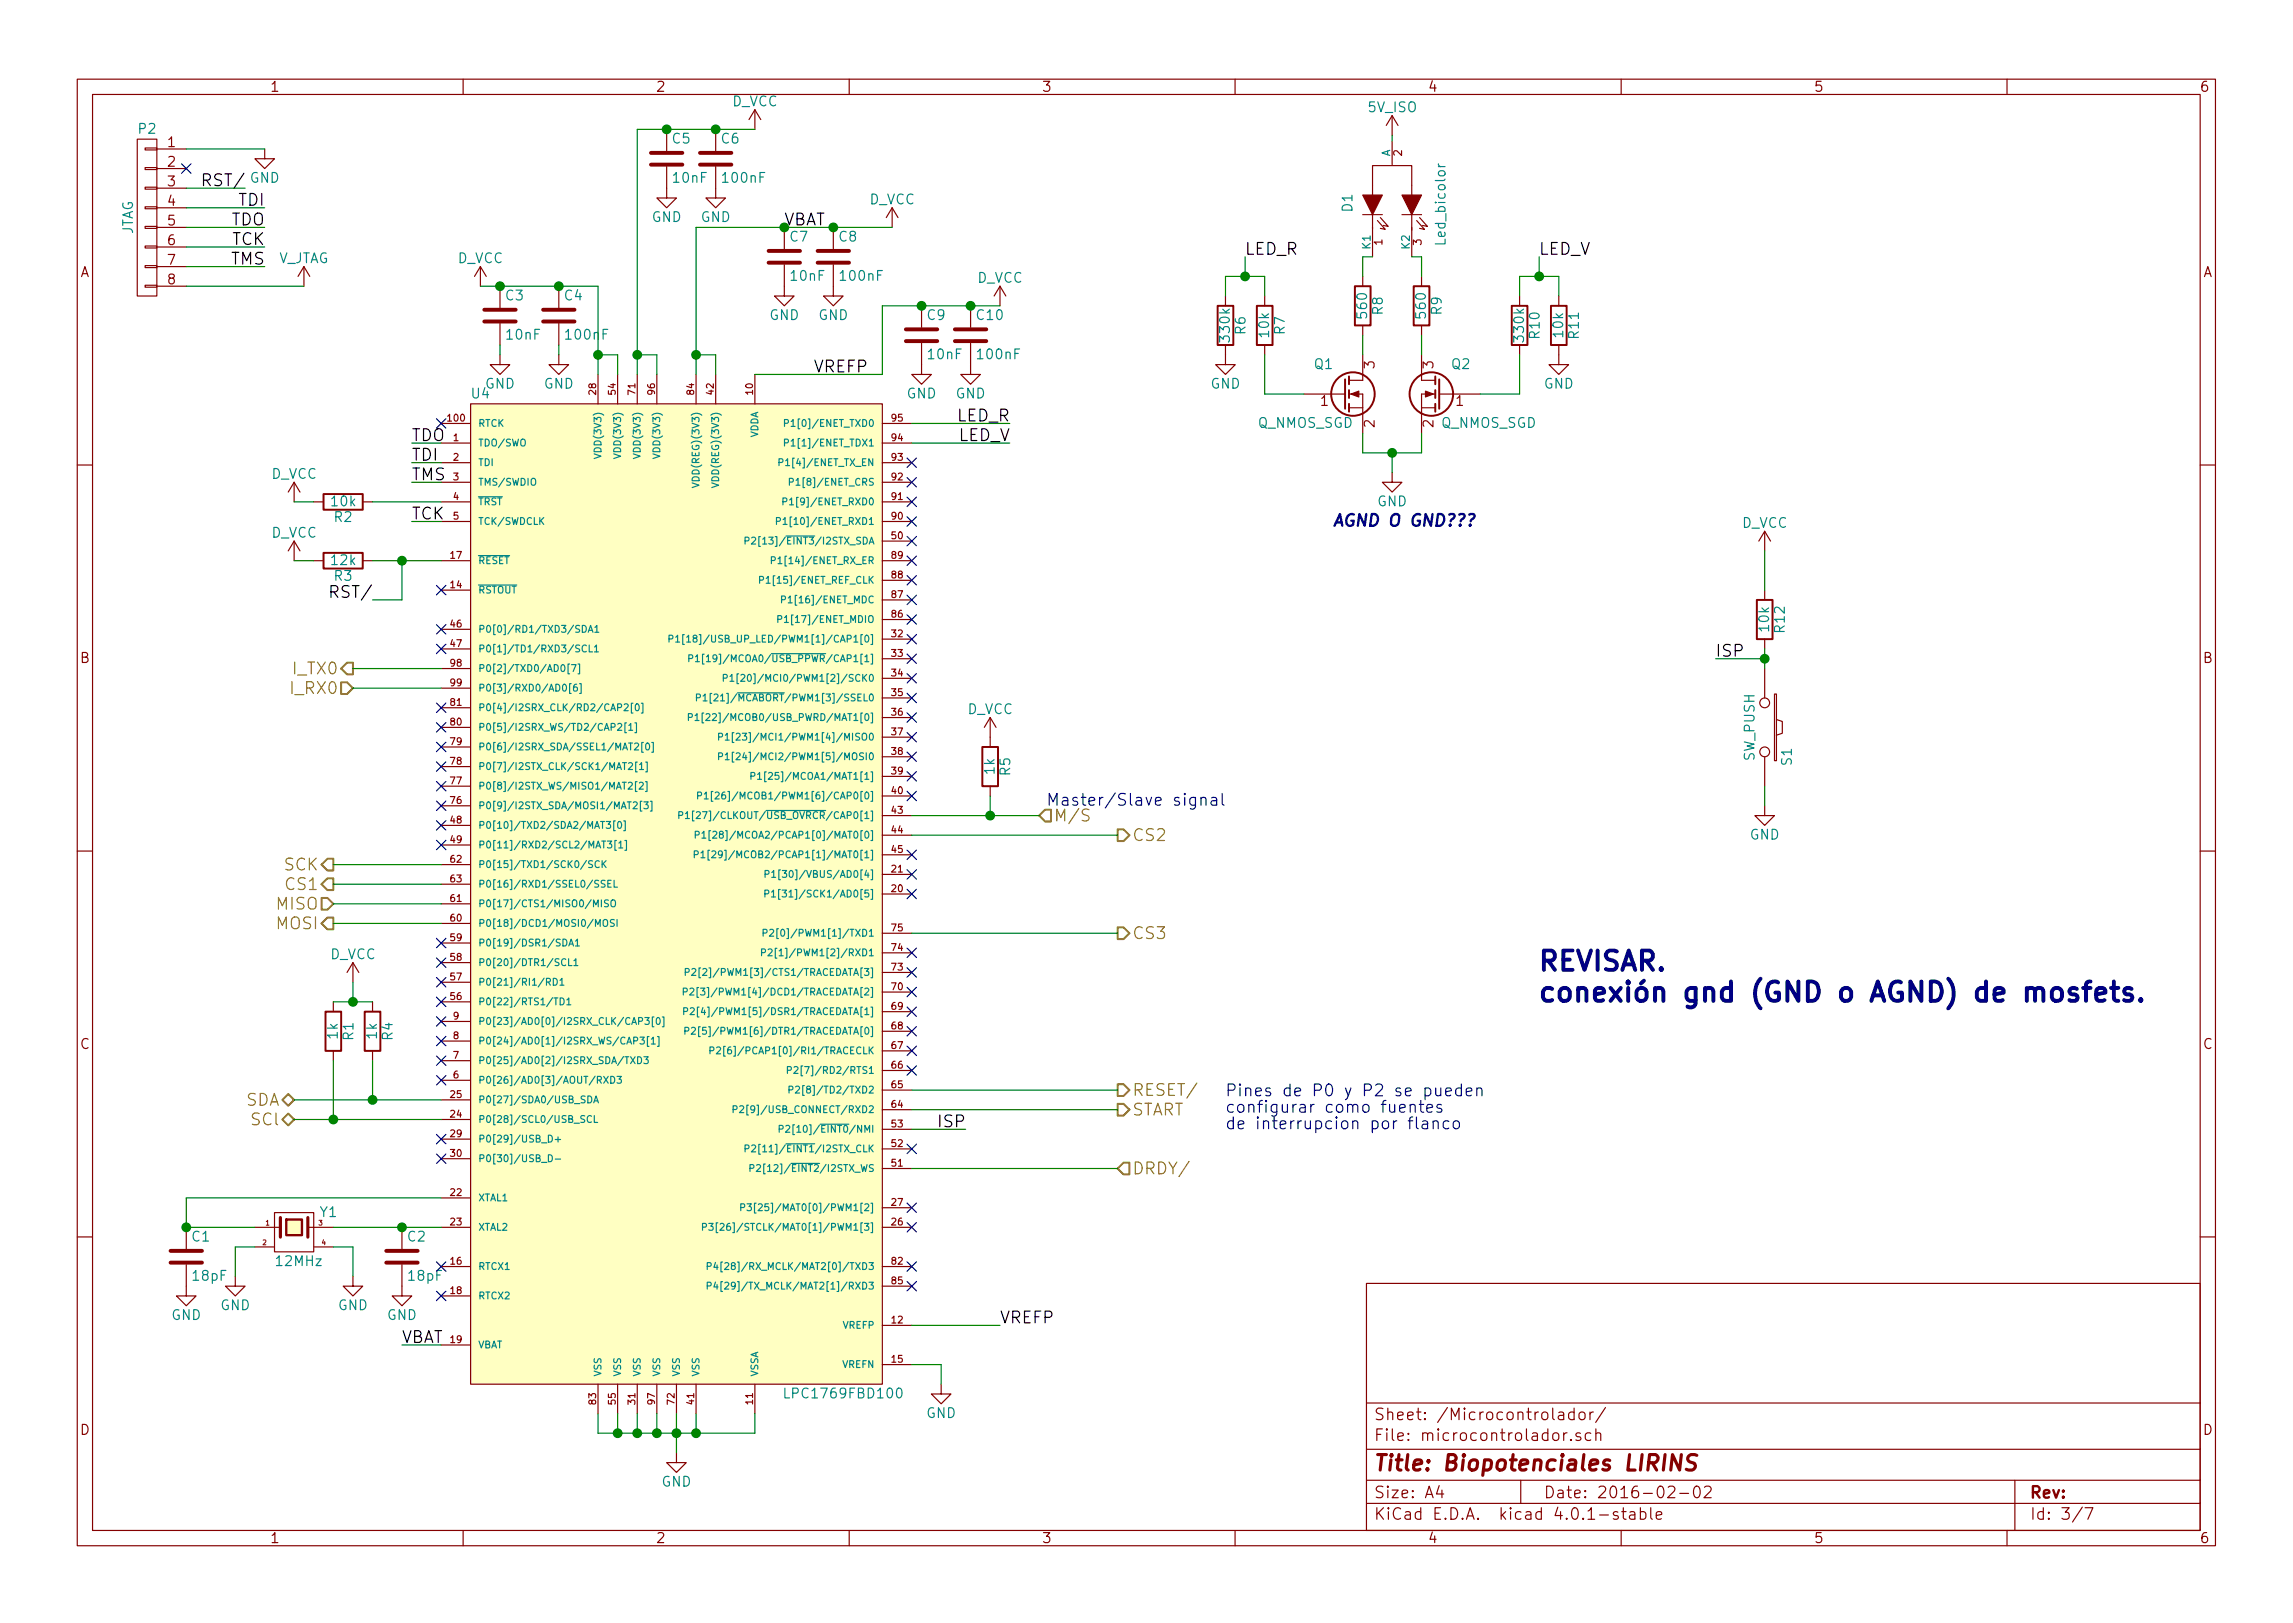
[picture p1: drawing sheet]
<svg xmlns="http://www.w3.org/2000/svg" width="297mm" height="210mm" viewBox="0 0 297 210" stroke-linecap="round" stroke-linejoin="round" font-family="sans-serif">
<defs><g id="words">
<g font-size="3.5" fill="#000084">
<text x="199.4" y="125.8">REVISAR.</text>
<text x="199.4" y="129.8">conexión gnd (GND o AGND) de mosfets.</text>
</g>
<text font-size="2.8" fill="#840000" x="178" y="190.5">Title: Biopotenciales LIRINS</text>
<g font-size="2.1">
<text x="26.9" y="24.1">RST/</text>
<text x="29.8" y="29.2">TDO</text>
<text x="30.9" y="26.7">TDI</text>
<text x="101.6" y="29.2">VBAT</text>
<text x="29.8" y="34.3">TMS</text>
<text x="29.9" y="31.7">TCK</text>
<text x="161.3" y="33">LED_R</text>
<text x="199.4" y="33">LED_V</text>
<text x="105.4" y="48.3">VREFP</text>
<text x="53.3" y="57.1">TDO</text>
<text x="53.3" y="59.7">TDI</text>
<text x="123.9" y="54.6">LED_R</text>
<text x="124" y="57.1">LED_V</text>
<text x="53.3" y="62.2">TMS</text>
<text x="53.3" y="67.3">TCK</text>
<text x="43.4" y="77.5">RST/</text>
<text x="222.2" y="85.1">ISP</text>
<text x="121.7" y="146">ISP</text>
<text x="52.1" y="174">VBAT</text>
<text x="129.5" y="171.4">VREFP</text>
</g>
<g font-size="2.1" fill="#000084">
<text x="172.7" y="68.2">AGND O GND???</text>
<text x="139" y="104.4">Master/Slave signal</text>
<text x="158.7" y="142">Pines de P0 y P2 se pueden</text>
<text x="158.7" y="144.2">configurar como fuentes</text>
<text x="158.7" y="146.3">de interrupcion por flanco</text>
</g>
<g font-size="2.1" fill="#848400">
<text x="37.9" y="89.9">I_RX0</text>
<text x="38.1" y="87.4">I_TX0</text>
<text x="136.6" y="106.4">M/S</text>
<text x="36.8" y="112.8">SCK</text>
<text x="146.7" y="109">CS2</text>
<text x="35.8" y="117.9">MISO</text>
<text x="37.1" y="115.3">CS1</text>
<text x="35.8" y="120.4">MOSI</text>
<text x="146.7" y="121.7">CS3</text>
<text x="31.7" y="143.3">SDA</text>
<text x="146.7" y="142">RESET/</text>
<text x="32.6" y="145.8">SCl</text>
<text x="146.7" y="144.5">START</text>
<text x="146.7" y="152.1">DRDY/</text>
</g>
<g font-size="2.1" fill="#840000">
<text x="178" y="184">Sheet: /Microcontrolador/</text>
<text x="178" y="186.7">File: microcontrolador.sch</text>
<text x="178" y="196.9">KiCad E.D.A. kicad 4.0.1-stable</text>
<text x="178" y="194.1">Size: A4</text>
<text x="200" y="194.1">Date: 2016-02-02</text>
<text x="263" y="194.1">Rev:</text>
<text x="263" y="196.9">Id: 3/7</text>
</g>
<g font-size="1.8" fill="#840000">
<text x="35" y="11.9">1</text>
<text x="85" y="11.9">2</text>
<text x="135" y="11.9">3</text>
<text x="185" y="11.9">4</text>
<text x="235" y="11.9">5</text>
<text x="285" y="11.9">6</text>
<text x="21.7" y="19">1</text>
<text x="21.7" y="21.6">2</text>
<text x="21.7" y="24.1">3</text>
<text x="21.7" y="26.7">4</text>
<text x="21.7" y="29.2">5</text>
<text x="10.4" y="35.9">A</text>
<text x="21.7" y="31.7">6</text>
<text x="21.7" y="34.3">7</text>
<text x="285.4" y="35.9">A</text>
<text x="21.7" y="36.8">8</text>
<text x="178.1" y="47.7" transform="rotate(-90 178.1 47.7)">3</text>
<text x="185.7" y="47.7" transform="rotate(-90 185.7 47.7)">3</text>
<text x="171.1" y="52.6">1</text>
<text x="188.6" y="52.6">1</text>
<text x="178.1" y="55.3" transform="rotate(-90 178.1 55.3)">2</text>
<text x="185.7" y="55.3" transform="rotate(-90 185.7 55.3)">2</text>
<text x="10.4" y="85.9">B</text>
<text x="285.4" y="85.9">B</text>
<text x="10.4" y="135.9">C</text>
<text x="285.4" y="135.9">C</text>
<text x="10.4" y="185.9">D</text>
<text x="285.4" y="185.9">D</text>
<text x="35" y="199.9">1</text>
<text x="85" y="199.9">2</text>
<text x="135" y="199.9">3</text>
<text x="185" y="199.9">4</text>
<text x="235" y="199.9">5</text>
<text x="285" y="199.9">6</text>
</g>
<g font-size="1.8" fill="#008484">
<text x="18" y="17.3">P2</text>
<text x="94.8" y="13.8">D_VCC</text>
<text x="177.2" y="14.5">5V_ISO</text>
<text x="32.3" y="23.7">GND</text>
<text x="87.1" y="18.6">C5</text>
<text x="87.3" y="23.7">10nF</text>
<text x="93.5" y="18.6">C6</text>
<text x="93.8" y="23.7">100nF</text>
<text x="84.4" y="28.7">GND</text>
<text x="90.8" y="28.7">GND</text>
<text x="112.6" y="26.5">D_VCC</text>
<text x="175.2" y="27.4" transform="rotate(-90 175.2 27.4)">D1</text>
<text x="17.2" y="30.5" transform="rotate(-90 17.2 30.5)">JTAG</text>
<text x="35.9" y="34.1">V_JTAG</text>
<text x="59.2" y="34.1">D_VCC</text>
<text x="102.4" y="31.3">C7</text>
<text x="108.7" y="31.3">C8</text>
<text x="187.2" y="31.5" transform="rotate(-90 187.2 31.5)">Led_bicolor</text>
<text x="65.5" y="38.9">C3</text>
<text x="73.2" y="38.9">C4</text>
<text x="99.6" y="41.4">GND</text>
<text x="102.5" y="36.4">10nF</text>
<text x="106" y="41.4">GND</text>
<text x="109" y="36.4">100nF</text>
<text x="120.1" y="41.4">C9</text>
<text x="126.5" y="36.6">D_VCC</text>
<text x="126.6" y="41.4">C10</text>
<text x="177.1" y="41.1" transform="rotate(-90 177.1 41.1)">560</text>
<text x="179.1" y="40.7" transform="rotate(-90 179.1 40.7)">R8</text>
<text x="184.7" y="41.1" transform="rotate(-90 184.7 41.1)">560</text>
<text x="186.7" y="40.7" transform="rotate(-90 186.7 40.7)">R9</text>
<text x="65.7" y="44">10nF</text>
<text x="73.4" y="44">100nF</text>
<text x="120.3" y="46.5">10nF</text>
<text x="126.8" y="46.5">100nF</text>
<text x="159.3" y="44.1" transform="rotate(-90 159.3 44.1)">330k</text>
<text x="161.3" y="43.3" transform="rotate(-90 161.3 43.3)">R6</text>
<text x="164.4" y="43.6" transform="rotate(-90 164.4 43.6)">10k</text>
<text x="166.4" y="43.3" transform="rotate(-90 166.4 43.3)">R7</text>
<text x="170.3" y="47.8">Q1</text>
<text x="188.1" y="47.8">Q2</text>
<text x="197.4" y="44.1" transform="rotate(-90 197.4 44.1)">330k</text>
<text x="199.4" y="43.8" transform="rotate(-90 199.4 43.8)">R10</text>
<text x="202.5" y="43.6" transform="rotate(-90 202.5 43.6)">10k</text>
<text x="204.5" y="43.8" transform="rotate(-90 204.5 43.8)">R11</text>
<text x="61.1" y="51.6">U4</text>
<text x="62.8" y="50.3">GND</text>
<text x="70.4" y="50.3">GND</text>
<text x="117.4" y="51.6">GND</text>
<text x="123.8" y="51.6">GND</text>
<text x="156.8" y="50.3">GND</text>
<text x="200" y="50.3">GND</text>
<text x="162.9" y="55.4">Q_NMOS_SGD</text>
<text x="186.6" y="55.4">Q_NMOS_SGD</text>
<text x="35.1" y="62">D_VCC</text>
<text x="43" y="65.6">10k</text>
<text x="178.4" y="65.6">GND</text>
<text x="35.1" y="69.6">D_VCC</text>
<text x="43.3" y="67.6">R2</text>
<text x="225.6" y="68.4">D_VCC</text>
<text x="43" y="73.2">12k</text>
<text x="43.3" y="75.2">R3</text>
<text x="229.2" y="81.7" transform="rotate(-90 229.2 81.7)">10k</text>
<text x="231.2" y="81.9" transform="rotate(-90 231.2 81.9)">R12</text>
<text x="125.3" y="92.5">D_VCC</text>
<text x="128.8" y="100.3" transform="rotate(-90 128.8 100.3)">1k</text>
<text x="130.9" y="100.4" transform="rotate(-90 130.9 100.4)">R5</text>
<text x="227.3" y="98.6" transform="rotate(-90 227.3 98.6)">SW_PUSH</text>
<text x="232.1" y="99.1" transform="rotate(-90 232.1 99.1)">S1</text>
<text x="226.6" y="108.8">GND</text>
<text x="42.7" y="124.3">D_VCC</text>
<text x="43.7" y="134.6" transform="rotate(-90 43.7 134.6)">1k</text>
<text x="45.8" y="134.7" transform="rotate(-90 45.8 134.7)">R1</text>
<text x="48.8" y="134.6" transform="rotate(-90 48.8 134.6)">1k</text>
<text x="50.9" y="134.7" transform="rotate(-90 50.9 134.7)">R4</text>
<text x="24.9" y="160.8">C1</text>
<text x="41.5" y="157.7">Y1</text>
<text x="52.8" y="160.8">C2</text>
<text x="25" y="165.9">18pF</text>
<text x="35.9" y="164">12MHz</text>
<text x="53" y="165.9">18pF</text>
<text x="22.2" y="171">GND</text>
<text x="28.5" y="169.7">GND</text>
<text x="43.8" y="169.7">GND</text>
<text x="50.1" y="171">GND</text>
<text x="102.2" y="181.1">LPC1769FBD100</text>
<text x="120" y="183.7">GND</text>
<text x="85.7" y="192.6">GND</text>
</g>
<g font-size="1.4" fill="#008484">
<text x="180.1" y="20.3" transform="rotate(-90 180.1 20.3)">A</text>
<text x="177.5" y="32.3" transform="rotate(-90 177.5 32.3)">K1</text>
<text x="182.6" y="32.3" transform="rotate(-90 182.6 32.3)">K2</text>
</g>
<g font-size="1.4" fill="#840000">
<text x="181.6" y="20.2" transform="rotate(-90 181.6 20.2)">2</text>
<text x="179.1" y="31.7" transform="rotate(-90 179.1 31.7)">1</text>
<text x="184.1" y="31.7" transform="rotate(-90 184.1 31.7)">3</text>
</g>
<g font-size="1.2" fill="#840000">
<text x="77.2" y="51.1" transform="rotate(-90 77.2 51.1)">28</text>
<text x="79.8" y="51.1" transform="rotate(-90 79.8 51.1)">54</text>
<text x="82.3" y="51.1" transform="rotate(-90 82.3 51.1)">71</text>
<text x="84.8" y="51.1" transform="rotate(-90 84.8 51.1)">96</text>
<text x="89.9" y="51.1" transform="rotate(-90 89.9 51.1)">84</text>
<text x="92.5" y="51.1" transform="rotate(-90 92.5 51.1)">42</text>
<text x="97.5" y="51.1" transform="rotate(-90 97.5 51.1)">10</text>
<text x="58" y="54.6">100</text>
<text x="58.7" y="57.1">1</text>
<text x="58.7" y="59.7">2</text>
<text x="115.5" y="59.7">93</text>
<text x="115.5" y="57.1">94</text>
<text x="115.5" y="54.6">95</text>
<text x="58.7" y="62.2">3</text>
<text x="58.7" y="64.8">4</text>
<text x="115.5" y="64.8">91</text>
<text x="115.5" y="62.2">92</text>
<text x="58.7" y="67.3">5</text>
<text x="115.5" y="69.8">50</text>
<text x="115.5" y="67.3">90</text>
<text x="58.4" y="76.2">14</text>
<text x="58.4" y="72.4">17</text>
<text x="115.5" y="77.5">87</text>
<text x="115.5" y="74.9">88</text>
<text x="115.5" y="72.4">89</text>
<text x="58.4" y="81.3">46</text>
<text x="58.4" y="83.8">47</text>
<text x="115.5" y="82.5">32</text>
<text x="115.5" y="80">86</text>
<text x="58.4" y="86.4">98</text>
<text x="58.4" y="88.9">99</text>
<text x="115.5" y="85.1">33</text>
<text x="115.5" y="87.6">34</text>
<text x="58.4" y="94">80</text>
<text x="58.4" y="91.4">81</text>
<text x="115.5" y="90.2">35</text>
<text x="115.5" y="92.7">36</text>
<text x="115.5" y="95.2">37</text>
<text x="58.4" y="101.6">77</text>
<text x="58.4" y="99.1">78</text>
<text x="58.4" y="96.5">79</text>
<text x="115.5" y="97.8">38</text>
<text x="115.5" y="100.3">39</text>
<text x="58.4" y="104.1">76</text>
<text x="58.4" y="106.7">48</text>
<text x="115.5" y="102.9">40</text>
<text x="115.5" y="105.4">43</text>
<text x="115.5" y="107.9">44</text>
<text x="58.4" y="111.8">62</text>
<text x="58.4" y="109.2">49</text>
<text x="115.5" y="113">21</text>
<text x="115.5" y="110.5">45</text>
<text x="58.4" y="119.4">60</text>
<text x="58.4" y="116.8">61</text>
<text x="58.4" y="114.3">63</text>
<text x="115.5" y="115.6">20</text>
<text x="58.4" y="124.5">58</text>
<text x="58.4" y="121.9">59</text>
<text x="115.5" y="125.7">73</text>
<text x="115.5" y="123.2">74</text>
<text x="115.5" y="120.6">75</text>
<text x="58.4" y="129.5">56</text>
<text x="58.4" y="127">57</text>
<text x="115.5" y="128.3">70</text>
<text x="115.5" y="130.8">69</text>
<text x="58.7" y="137.2">7</text>
<text x="58.7" y="134.6">8</text>
<text x="58.7" y="132.1">9</text>
<text x="115.5" y="135.9">67</text>
<text x="115.5" y="133.3">68</text>
<text x="58.4" y="142.2">25</text>
<text x="58.7" y="139.7">6</text>
<text x="115.5" y="143.5">64</text>
<text x="115.5" y="141">65</text>
<text x="115.5" y="138.4">66</text>
<text x="58.4" y="149.9">30</text>
<text x="58.4" y="144.8">24</text>
<text x="58.4" y="147.3">29</text>
<text x="115.5" y="148.6">52</text>
<text x="115.5" y="146">53</text>
<text x="58.4" y="154.9">22</text>
<text x="115.5" y="151.1">51</text>
<text x="58.4" y="158.7">23</text>
<text x="115.5" y="158.7">26</text>
<text x="115.5" y="156.2">27</text>
<text x="58.4" y="163.8">16</text>
<text x="58.4" y="167.6">18</text>
<text x="115.5" y="163.8">82</text>
<text x="115.5" y="166.4">85</text>
<text x="58.4" y="174">19</text>
<text x="115.5" y="171.4">12</text>
<text x="115.5" y="176.5">15</text>
<text x="77.2" y="181.9" transform="rotate(-90 77.2 181.9)">83</text>
<text x="79.8" y="181.9" transform="rotate(-90 79.8 181.9)">55</text>
<text x="82.3" y="181.9" transform="rotate(-90 82.3 181.9)">31</text>
<text x="84.8" y="181.9" transform="rotate(-90 84.8 181.9)">97</text>
<text x="87.4" y="181.9" transform="rotate(-90 87.4 181.9)">72</text>
<text x="89.9" y="181.9" transform="rotate(-90 89.9 181.9)">41</text>
<text x="97.5" y="181.9" transform="rotate(-90 97.5 181.9)">11</text>
</g>
<g font-size="1.2" fill="#008484">
<text x="62" y="57.8">TDO/SWO</text>
<text x="62" y="55.3">RTCK</text>
<text x="77.9" y="59" transform="rotate(-90 77.9 59)">VDD(3V3)</text>
<text x="80.4" y="59" transform="rotate(-90 80.4 59)">VDD(3V3)</text>
<text x="83" y="59" transform="rotate(-90 83 59)">VDD(3V3)</text>
<text x="85.5" y="59" transform="rotate(-90 85.5 59)">VDD(3V3)</text>
<text x="98.2" y="56.8" transform="rotate(-90 98.2 56.8)">VDDA</text>
<text x="102.8" y="57.8">P1[1]/ENET_TDX1</text>
<text x="102.8" y="55.3">P1[0]/ENET_TXD0</text>
<text x="62" y="60.4">TDI</text>
<text x="62" y="62.9">TMS/SWDIO</text>
<text x="62" y="65.5">TRST</text>
<text x="90.6" y="62.5" transform="rotate(-90 90.6 62.5)">VDD(REG)(3V3)</text>
<text x="93.1" y="62.5" transform="rotate(-90 93.1 62.5)">VDD(REG)(3V3)</text>
<text x="101.9" y="60.4">P1[4]/ENET_TX_EN</text>
<text x="102.6" y="65.5">P1[9]/ENET_RXD0</text>
<text x="103.3" y="62.9">P1[8]/ENET_CRS</text>
<text x="62" y="68">TCK/SWDCLK</text>
<text x="98.6" y="70.5">P2[13]/EINT3/I2STX_SDA</text>
<text x="101.9" y="68">P1[10]/ENET_RXD1</text>
<text x="62" y="76.9">RSTOUT</text>
<text x="62" y="73.1">RESET</text>
<text x="99.5" y="75.6">P1[15]/ENET_REF_CLK</text>
<text x="101.1" y="73.1">P1[14]/ENET_RX_ER</text>
<text x="62" y="82">P0[0]/RD1/TXD3/SDA1</text>
<text x="90.3" y="83.2">P1[18]/USB_UP_LED/PWM1[1]/CAP1[0]</text>
<text x="102" y="80.7">P1[17]/ENET_MDIO</text>
<text x="102.4" y="78.2">P1[16]/ENET_MDC</text>
<text x="62" y="84.5">P0[1]/TD1/RXD3/SCL1</text>
<text x="62" y="87">P0[2]/TXD0/AD0[7]</text>
<text x="62" y="89.6">P0[3]/RXD0/AD0[6]</text>
<text x="92.2" y="85.8">P1[19]/MCOA0/USB_PPWR/CAP1[1]</text>
<text x="97.1" y="88.3">P1[20]/MCI0/PWM1[2]/SCK0</text>
<text x="62" y="94.7">P0[5]/I2SRX_WS/TD2/CAP2[1]</text>
<text x="62" y="92.1">P0[4]/I2SRX_CLK/RD2/CAP2[0]</text>
<text x="92.1" y="93.4">P1[22]/MCOB0/USB_PWRD/MAT1[0]</text>
<text x="93.1" y="90.9">P1[21]/MCABORT/PWM1[3]/SSEL0</text>
<text x="96.5" y="95.9">P1[23]/MCI1/PWM1[4]/MISO0</text>
<text x="62" y="99.7">P0[7]/I2STX_CLK/SCK1/MAT2[1]</text>
<text x="62" y="97.2">P0[6]/I2SRX_SDA/SSEL1/MAT2[0]</text>
<text x="96.5" y="98.5">P1[24]/MCI2/PWM1[5]/MOSI0</text>
<text x="99.5" y="101">P1[25]/MCOA1/MAT1[1]</text>
<text x="62" y="104.8">P0[9]/I2STX_SDA/MOSI1/MAT2[3]</text>
<text x="62" y="102.3">P0[8]/I2STX_WS/MISO1/MAT2[2]</text>
<text x="62" y="107.4">P0[10]/TXD2/SDA2/MAT3[0]</text>
<text x="90.8" y="106.1">P1[27]/CLKOUT/USB_OVRCR/CAP0[1]</text>
<text x="94" y="103.6">P1[26]/MCOB1/PWM1[6]/CAP0[0]</text>
<text x="62" y="112.4">P0[15]/TXD1/SCK0/SCK</text>
<text x="62" y="109.9">P0[11]/RXD2/SCL2/MAT3[1]</text>
<text x="93.5" y="108.6">P1[28]/MCOA2/PCAP1[0]/MAT0[0]</text>
<text x="93.5" y="111.2">P1[29]/MCOB2/PCAP1[1]/MAT0[1]</text>
<text x="101.4" y="113.7">P1[30]/VBUS/AD0[4]</text>
<text x="62" y="117.5">P0[17]/CTS1/MISO0/MISO</text>
<text x="62" y="115">P0[16]/RXD1/SSEL0/SSEL</text>
<text x="101.6" y="116.3">P1[31]/SCK1/AD0[5]</text>
<text x="62" y="120.1">P0[18]/DCD1/MOSI0/MOSI</text>
<text x="62" y="125.1">P0[20]/DTR1/SCL1</text>
<text x="62" y="122.6">P0[19]/DSR1/SDA1</text>
<text x="101" y="123.9">P2[1]/PWM1[2]/RXD1</text>
<text x="101.2" y="121.3">P2[0]/PWM1[1]/TXD1</text>
<text x="62" y="130.2">P0[22]/RTS1/TD1</text>
<text x="62" y="127.7">P0[21]/RI1/RD1</text>
<text x="91.4" y="129">P2[3]/PWM1[4]/DCD1/TRACEDATA[2]</text>
<text x="91.5" y="131.5">P2[4]/PWM1[5]/DSR1/TRACEDATA[1]</text>
<text x="91.6" y="126.4">P2[2]/PWM1[3]/CTS1/TRACEDATA[3]</text>
<text x="62" y="137.8">P0[25]/AD0[2]/I2SRX_SDA/TXD3</text>
<text x="62" y="135.3">P0[24]/AD0[1]/I2SRX_WS/CAP3[1]</text>
<text x="62" y="132.8">P0[23]/AD0[0]/I2SRX_CLK/CAP3[0]</text>
<text x="91.5" y="134">P2[5]/PWM1[6]/DTR1/TRACEDATA[0]</text>
<text x="94.8" y="136.6">P2[6]/PCAP1[0]/RI1/TRACECLK</text>
<text x="62" y="140.4">P0[26]/AD0[3]/AOUT/RXD3</text>
<text x="62" y="142.9">P0[27]/SDA0/USB_SDA</text>
<text x="103.9" y="139.1">P2[7]/RD2/RTS1</text>
<text x="104.1" y="141.7">P2[8]/TD2/TXD2</text>
<text x="62" y="145.5">P0[28]/SCL0/USB_SCL</text>
<text x="62" y="148">P0[29]/USB_D+</text>
<text x="96.9" y="144.2">P2[9]/USB_CONNECT/RXD2</text>
<text x="98.7" y="149.3">P2[11]/EINT1/I2STX_CLK</text>
<text x="103.1" y="146.7">P2[10]/EINT0/NMI</text>
<text x="62" y="150.5">P0[30]/USB_D-</text>
<text x="62" y="155.6">XTAL1</text>
<text x="99.2" y="151.8">P2[12]/EINT2/I2STX_WS</text>
<text x="62" y="159.4">XTAL2</text>
<text x="94.3" y="159.4">P3[26]/STCLK/MAT0[1]/PWM1[3]</text>
<text x="98.8" y="156.9">P3[25]/MAT0[0]/PWM1[2]</text>
<text x="62" y="164.5">RTCX1</text>
<text x="94.5" y="164.5">P4[28]/RX_MCLK/MAT2[0]/TXD3</text>
<text x="94.5" y="167.1">P4[29]/TX_MCLK/MAT2[1]/RXD3</text>
<text x="62" y="168.3">RTCX2</text>
<text x="109.1" y="172.1">VREFP</text>
<text x="62" y="174.7">VBAT</text>
<text x="77.9" y="178.3" transform="rotate(-90 77.9 178.3)">VSS</text>
<text x="80.4" y="178.3" transform="rotate(-90 80.4 178.3)">VSS</text>
<text x="83" y="178.3" transform="rotate(-90 83 178.3)">VSS</text>
<text x="85.5" y="178.3" transform="rotate(-90 85.5 178.3)">VSS</text>
<text x="88.1" y="178.3" transform="rotate(-90 88.1 178.3)">VSS</text>
<text x="90.6" y="178.3" transform="rotate(-90 90.6 178.3)">VSS</text>
<text x="98.2" y="178.3" transform="rotate(-90 98.2 178.3)">VSSA</text>
<text x="109.1" y="177.2">VREFN</text>
</g>
<g font-size=".9" fill="#840000">
<text x="34" y="161.3">2</text>
<text x="34.4" y="158.7">1</text>
<text x="41.3" y="158.7">3</text>
<text x="41.7" y="161.3">4</text>
</g>
</g></defs>
<g fill="none" stroke="#840000" stroke-width=".15">
<path d="M10 10.3h277v189.9h-277zM12 12.2h273v186.1h-273zM17.8 18h2.5v20.3h-2.5zM18.8 19.2h1.5v.2h-1.5zM20.3 19.3h3.8M34.3 19.3v1.3h1.3l-1.3 1.2-1.3-1.2h1.3M60 10.3v1.9M86.4 16.8v2.8M92.7 16.8v2.8M97.8 14.2v2.6M97.8 14.2l-.8 1.3M97.8 14.2l.8 1.3"/>
<path d="M110 10.3v1.9M160 10.3v1.9M180.3 15v2.5M180.3 18.3v3M180.3 15l-.7 1.3M180.3 15l.8 1.3M210 10.3v1.9M260 10.3v1.9M18.8 37h1.5v.2h-1.5zM18.8 34.4h1.5v.3h-1.5zM18.8 31.9h1.5v.2h-1.5zM18.8 29.3h1.5v.3h-1.5z"/>
<path d="M18.8 26.8h1.5v.2h-1.5zM18.8 24.3h1.5v.2h-1.5zM18.8 21.7h1.5v.3h-1.5zM20.3 21.8h3.8M20.3 24.4h3.8M20.3 26.9h3.8M20.3 29.5h3.8M20.3 32h3.8M20.3 34.5h3.8M20.3 37.1h3.8M39.4 34.5l-.8 1.3M39.4 34.5v2.6"/>
<path d="M39.4 34.5l.7 1.3M62.2 34.5l-.7 1.3M62.2 34.5v2.6M62.2 34.5l.8 1.3M64.8 37.1v2.8M72.4 37.1v2.8M86.4 21.6v4h1.2l-1.2 1.3-1.3-1.3h1.3M92.7 21.6v4h1.3l-1.3 1.3-1.3-1.3h1.3M101.6 34.3v4h1.3l-1.3 1.3-1.3-1.3h1.3M101.6 29.5v2.8M107.9 34.3v4h1.3l-1.3 1.3-1.2-1.3h1.2M107.9 29.5v2.8"/>
<path d="M115.6 26.9l-.8 1.3M115.6 26.9v2.6M115.6 26.9l.7 1.3M119.4 39.6v2.8M125.7 39.6v2.8M129.5 37.1l-.7 1.2M129.5 37.1v2.5M129.5 37.1l.8 1.2M158.7 38.3v1.3M163.8 38.3v1.3M176.5 35.8v1.3M176.5 27.8h2.6"/>
<path d="M177.8 25.3v-3.8h5.1v3.8M177.8 27.8v5.5M178.4 28.6l1.1 1.1-.7-.1M178.8 28.2l1 1.1-.6-.1M181.6 27.8h2.5M182.9 27.8v5.5M183.5 28.6l1 1.1-.6-.1M183.9 28.2l1 1.1-.6-.1M184.1 35.8v1.3M196.8 38.3v1.3M201.9 38.3v1.3M57.1 57.4h3.9"/>
<path d="M57.1 59.9h3.9M57.1 54.9h3.9M61 52.3h53.3v127h-53.3zM64.8 46v1.2h1.2l-1.2 1.3-1.3-1.3h1.3M64.8 41.9v2.8M72.4 46v1.2h1.3l-1.3 1.3-1.3-1.3h1.3M72.4 41.9v2.8M77.5 48.5v3.8M80 48.5v3.8M82.5 48.5v3.8M85.1 48.5v3.8M90.2 48.5v3.8"/>
<path d="M92.7 48.5v3.8M97.8 48.5v3.8M114.3 57.4h3.8M114.3 59.9h3.8M114.3 54.9h3.8M119.4 44.4v4.1h1.2l-1.2 1.3-1.3-1.3h1.3M125.7 44.4v4.1h1.3l-1.3 1.3-1.2-1.3h1.2M158.7 44.7v2.5h1.3l-1.3 1.3-1.2-1.3h1.2M163.8 44.7v1.3M168.9 51h5.3M174.8 51h1.7v5.1M174.8 52.8h1.7"/>
<path d="M176.5 42.2v1.2M176.5 46v3.3h-1.7M184.1 42.2v1.2M184.1 46v3.3h1.8M184.1 52.8h1.8M185.9 51h-1.8v5.1M186.4 51h5.4M196.8 44.7v1.3M201.9 44.7v2.5h1.3l-1.3 1.3-1.2-1.3h1.2M10 60.2h2M38.1 62.5l-.8 1.2M38.1 62.5v2.5"/>
<path d="M38.1 70.1v2.5M38.1 62.5l.8 1.2M38.1 70.1l-.8 1.3M38.1 70.1l.8 1.3M40.6 65h1.3M40.6 72.6h1.3M47 65h1.3M47 72.6h1.3M57.1 62.5h3.9M57.1 65h3.9M57.1 67.6h3.9M57.1 76.4h3.9"/>
<path d="M57.1 72.6h3.9M114.3 62.5h3.8M114.3 65h3.8M114.3 67.6h3.8M114.3 70.1h3.8M114.3 72.6h3.8M114.3 77.7h3.8M114.3 75.2h3.8M180.3 61.2v1.3h1.3l-1.3 1.2-1.2-1.2h1.2M228.6 68.8v2.6M228.6 76.4v1.3M228.6 68.8l-.8 1.3"/>
<path d="M228.6 68.8l.8 1.3M285 60.2h2M57.1 94.2h3.9M57.1 91.7h3.9M57.1 81.5h3.9M57.1 84.1h3.9M57.1 99.3h3.9M57.1 86.6h3.9M57.1 96.8h3.9M57.1 89.1h3.9M114.3 82.8h3.8M114.3 85.3h3.8"/>
<path d="M114.3 87.9h3.8M114.3 90.4h3.8M114.3 93h3.8M114.3 80.3h3.8M114.3 95.5h3.8M114.3 98h3.8M128.3 93v3.8M128.3 93l-.8 1.2M128.3 93l.7 1.2M228.6 82.8v1.3M228.6 86.6v3.8M228.6 98v3.8"/>
<path d="M229.9 89.9h.2v8.6h-.2zM230.1 93.2l.8 .3v1.5l-.8 .2M10 110.3h2M57.1 119.6h3.9M57.1 117.1h3.9M57.1 112h3.9M57.1 114.5h3.9M57.1 104.4h3.9M57.1 101.8h3.9M57.1 106.9h3.9M57.1 109.5h3.9M114.3 115.8h3.8"/>
<path d="M114.3 103.1h3.8M114.3 113.3h3.8M114.3 105.7h3.8M114.3 108.2h3.8M114.3 110.7h3.8M114.3 100.6h3.8M128.3 101.8v1.3M228.6 104.4v1.3h1.3l-1.3 1.2-1.3-1.2h1.3M285 110.3h2M43.2 129.8v1.3M43.2 136.1v1.3M45.7 124.7l-.7 1.3"/>
<path d="M45.7 124.7v2.5M45.7 124.7l.8 1.3M48.3 129.8v1.3M48.3 136.1v1.3M57.1 139.9h3.9M57.1 137.4h3.9M57.1 134.9h3.9M57.1 132.3h3.9M57.1 129.8h3.9M57.1 127.2h3.9M57.1 124.7h3.9M57.1 122.2h3.9"/>
<path d="M114.3 128.5h3.8M114.3 126h3.8M114.3 123.4h3.8M114.3 120.9h3.8M114.3 138.7h3.8M114.3 136.1h3.8M114.3 133.6h3.8M114.3 131.1h3.8M24.1 159v2.8M33 159h3.3M35.6 157.1h5v5.1h-5zM39.9 159h3.3"/>
<path d="M52.1 159v2.8M57.1 150.1h3.9M57.1 155.2h3.9M57.1 159h3.9M57.1 145h3.9M57.1 142.5h3.9M57.1 147.6h3.9M114.3 151.4h3.8M114.3 148.8h3.8M114.3 159h3.8M114.3 146.3h3.8M114.3 143.8h3.8"/>
<path d="M114.3 141.2h3.8M114.3 156.5h3.8M10 160.2h2M24.1 163.8v4.1h1.3l-1.3 1.3-1.2-1.3h1.2M30.5 165.3v1.3h1.2l-1.2 1.3-1.3-1.3h1.3M33 161.5h2.5M40.7 161.5h2.5M45.7 165.3v1.3h1.3l-1.3 1.3-1.3-1.3h1.3M52.1 163.8v4.1h1.2l-1.2 1.3-1.3-1.3h1.3M57.1 164.1h3.9M57.1 167.9h3.9M57.1 174.2h3.9"/>
<path d="M77.5 179.3v3.8M80 179.3v3.8M82.5 179.3v3.8M85.1 179.3v3.8M87.6 179.3v3.8M90.2 179.3v3.8M97.8 179.3v3.8M114.3 171.7h3.8M114.3 164.1h3.8M114.3 176.8h3.8M114.3 166.6h3.8M121.9 179.3v1.3h1.3l-1.3 1.3-1.3-1.3h1.3"/>
<path d="M177 166.3h108v32h-108zM285 160.2h2M60 198.3v1.9M87.6 188.2v1.3h1.3l-1.3 1.2-1.2-1.2h1.2M110 198.3v1.9M160 198.3v1.9M177 194.8h108M177 191.8h108M177 187.8h108M177 181.8h108M186.4 192.5l-.3 1h.9M186.8 193v1"/>
<path d="M197 191.8v3M201.9 183l.2-.1 .4 .1 .1 .9M202.6 183.3l-.5 .1-.2 .2v.2l.2 .1 .5-.1M202.6 185.6v1M203 185.6l-.3 .1-.1 .2M203.5 186.5h.1l-.1 .1-.1-.1h.1v.1M203.9 183l-.4-.1-.3 .3 .1 .6 .2 .1 .4-.1M203.9 182.4v1.5M204.6 183.1a.41 .41 0 0 1 .7 .1v.4a.41 .41 0 0 1-.4 .3 .41 .41 0 0 1-.4-.3zM204.7 185.7a.37 .37 0 0 0-.6 .1v.1a.54 .54 0 0 0 .6 .3l.1 .1-.1 .2-.1 .1-.5-.1M206 182.9v1M206.1 185.7l-.5-.1-.2 .3v.6l.2 .1 .5-.1"/>
<path d="M206.4 182.9l-.3 .1-.1 .2M206.7 185.7a.38 .38 0 0 1 .7 .1v.8M206.7 185.1v1.5M208 182.3l-1.3 2M209.6 195.9a.37 .37 0 0 0-.6 .1v.1a.54 .54 0 0 0 .6 .3l.1 .1-.1 .2-.2 .1-.4-.1M210 198.3v1.9M210.1 195.8h.5M210.3 195.3v1.3l.2 .2h.1M211.2 195.9l.1-.1 .4 .1 .1 .9M211.8 196.2l-.5 .1-.2 .2 .1 .2 .1 .1 .5-.1M212.5 195.9a.48 .48 0 0 1 .6 .1l.1 .1-.1 .6a.48 .48 0 0 1-.6 0M212.5 195.3v1.5"/>
<path d="M213.8 195.3v1.3l.2 .2M214.6 196.3l.7-.1-.1-.3-.4-.1-.2 .2v.7l.2 .1 .4-.1M216.1 192.7l.2-.2 .5 .1a.37 .37 0 0 1 .1 .6l-.9 .8h1M217.6 193.5h1.1M219.5 192.7a.35 .35 0 0 1 .4-.2 .35 .35 0 0 1 .3 .3 .77 .77 0 0 1-.5 1.2 .9 .9 0 0 1-.2-1.3zM220.8 192.7l.2-.2 .5 .1a.37 .37 0 0 1 .1 .6l-.9 .8h1M260 198.3v1.9M261 191.8v6.5M269.7 195.2l-1.2 2M270.1 195.3h1l-.6 1.5"/>
<circle cx="228.6" cy="97.4" r=".63"/>
<circle cx="228.6" cy="91.1" r=".63"/>
</g>
<path d="M36.3 157.7v2.6M39.9 157.7v2.6M217.8 188.4l-.2 2-.9-2-.3 2M219.8 188.5l-.8-.1a.5 .5 0 0 0-.4 .5 .5 .5 0 0 0 .3 .5l.4 .1a.48 .48 0 0 1 .3 .5 .48 .48 0 0 1-.4 .4l-.8-.1" fill="none" stroke="#840000" stroke-width=".41"/>
<g fill="#ffffc2" stroke="#ffffc2" stroke-width=".13">
<path d="M61 52.3h53.3v127h-53.3z"/>
<path d="M37.1 158h2v2h-2z"/>
</g>
<g fill="none" stroke="#008484" stroke-width=".15">
<path d="M186.3 21.2l.2 .3 .1 .1M186.3 21.6h.9M77 58.8l.9 .3-.9 .3M79.5 58.8l.9 .3-.9 .3M82 58.8l.9 .3-.9 .3M84.6 58.8l.9 .3-.9 .3M100.9 59.9h.4l.1-.4-.1-.1h-.4v.9M101.6 57.4l.5-.1v-.3l-.1-.1h-.4v.9M101.6 54.8h.5v-.3l-.1-.1h-.4v.8M62 64.4h3.1M62 75.8h5M62 72h4"/>
<path d="M89.7 62.6l.9 .3-.9 .3M92.2 62.6l.9 .3-.9 .3M96.5 70.1l.5-.1v-.3l-.1-.1h-.4v.9M97.4 69.7l.3-.1 .2 .2-.6 .7h.6M98.4 75.2l.4-.1 .1-.3-.1-.1h-.4v.9M98.5 69.5h-.2v1.3h.2M99.9 72.6h.5v-.4l-.1-.1h-.4v.9M100.6 67.5h.4l.1-.3-.2-.1h-.3v.8M100.8 72.4l.2-.3v.9M100.8 73h.5M101.2 77.7l.5-.1v-.3l-.1-.1h-.4v.9M101.4 65l.5-.1v-.3l-.1-.1h-.4v.9"/>
<path d="M101.4 67.3l.3-.2v.8M101.4 67.9h.6M101.8 69.4h3.7M102.3 62.5l.4-.1v-.3l-.1-.1h-.3v.9M102.3 64.8l.2-.3v.9M102.3 65.4h.5M72.8 86.2l.1-.1a.5 .5 0 0 1 .3 .4 .5 .5 0 0 1-.3 .5 .59 .59 0 0 1-.1-.8zM72.9 88.7l.2-.1a.5 .5 0 0 1 .3 .5 .5 .5 0 0 1-.2 .4l-.3-.1zM73.8 86h-.2v1.3h.2M74 88.6h-.2v1.2h.2M74 86.1h.6l-.4 .9M74.7 88.6l-.3 .1a.73 .73 0 0 0 0 .8h.3l.1-.4-.2-.1h-.2l-.1 .1"/>
<path d="M74.9 86h.2v1.3h-.2M75.1 81.1l-.4-.1-.1 .1v.3l.4 .1 .1 .3-.2 .1h-.3M75.1 83.6h-.4l-.1 .1v.2l.4 .2 .1 .2-.2 .1h-.3M75.1 88.6h.2v1.2h-.2M75.4 81a.45 .45 0 0 1 .6 .5 .45 .45 0 0 1-.6 .4zM75.9 83.7a.34 .34 0 0 0-.4-.1 .34 .34 0 0 0-.1 .5l.2 .3h.3M76.2 81.9l.3-.9 .3 .9M76.3 81.7h.4M76.3 83.6v.8h.5M77 83.8l.3-.2v.8M77 84.4h.5M77.1 81.3l.2-.3v.9"/>
<path d="M77.1 81.9h.5M79.2 94.2h.4l.1-.4-.2-.1h-.3v.9M80 91.7l.4-.1 .1-.3-.1-.1h-.4v.9M80 93.8l.4-.1 .1 .3-.5 .6h.5M80.6 98.8h.6M80.9 91.3l.3-.1 .2 .2-.6 .7h.6M80.9 98.8v.9M81.2 93.6h-.3v1.3h.3M81.4 98.9l.4-.1 .1 .3-.5 .6h.5M81.4 96.3h.5M81.5 94l.2-.3v.9M81.5 94.6h.5"/>
<path d="M81.7 96.3v.8M82 91.1h-.2v1.3h.2M82.2 96.4l.3-.1 .2 .2-.5 .6h.5M82.2 93.6h.2v1.3h-.2M82.4 91.3l.1-.1a.5 .5 0 0 1 .3 .4 .5 .5 0 0 1-.2 .5l-.3-.2zM82.5 98.7h-.2v1.3h.2M82.9 99.1l.2-.3v.9M82.9 99.7h.5M83.1 91.1h.2v1.3h-.2M83.3 96.2h-.2v1.3h.2M83.6 98.7h.2v1.3h-.2M83.7 96.4l.1-.1a.5 .5 0 0 1 .4 .4 .5 .5 0 0 1-.3 .4l-.2-.1z"/>
<path d="M84.4 96.2h.2v1.3h-.2M86.7 82.8l.4-.1v-.3l-.1-.1h-.3v.9M87.5 82.5l.3-.2v.9M87.5 83.2h.5M88.6 82.2h-.2v1.3h.2M89 82.5l.2-.2v.9M89 83.2h.5M89.2 92.9h.4l.1-.3-.2-.1h-.3v.8M89.2 85.3h.5v-.4l-.1-.1h-.4v.9M89.9 82.7l-.1-.1v-.2l.3-.1 .2 .2-.1 .1-.4 .2v.2l.1 .2h.3l.1-.2v-.2l-.2-.1M90 92.7l.3-.2v.8M90 93.3h.6"/>
<path d="M90.1 85.1l.2-.3v.9M90.1 85.7h.5M90.2 90.4l.5-.1v-.3l-.1-.1h-.4v.9M91.1 90.2l.2-.3v.9M91.1 90.8h.5M91.2 92.4h-.2v1.2h.2M91.2 84.8h-.2v1.2h.2M91.5 92.6l.3-.1 .2 .2-.6 .6h.6M91.5 85.1l.3-.3v.9M91.5 85.7h.5M92.2 89.8h-.2v1.3h.2M92.5 90l.3-.1 .2 .3-.5 .6h.5"/>
<path d="M93.1 95.5l.4-.1 .1-.3-.2-.1h-.3v.9M93.1 98h.4l.1-.4-.2-.1h-.3v.9M93.7 87.9l.4-.1 .1-.3-.1-.1h-.4v.9M94 95.2l.2-.2v.9M94 97.8l.2-.3v.9M94 95.9h.5M94 98.4h.5M94.6 87.6l.2-.2v.9M94.6 88.3h.5M95.1 94.9h-.2v1.3h.2M95.1 97.5h-.2v1.2h.2M95.4 95.1l.3-.1 .2 .2-.6 .7h.6"/>
<path d="M95.4 97.6l.3-.1 .2 .3-.6 .6h.6M95.5 89.8h6.1M95.7 87.3h-.2v1.3h.2M96 87.5l.3-.1 .2 .2-.6 .7h.6M96.2 95h.5l-.3 .3 .2 .1 .1 .1v.3l-.2 .1-.3-.1M99.3 100h-.2v1.3h.2M99.9 84.7h7.1M100.8 80.2h.4v-.3l-.1-.1h-.3v.8M101.6 80l.3-.2v.8M101.6 80.6h.5M112.8 82.2h.2v1.3h-.2M76 111.5l-.8 1.1"/>
<path d="M76.8 111.6l-.4-.1-.1 .1v.3l.4 .1 .1 .2-.2 .2h-.3M76.9 117.5v-.9l.3 .6 .3-.6v.9M77.5 114.1l-.3-.1-.1 .1v.3l.3 .1 .1 .3-.1 .1h-.4M77.6 111.6a.34 .34 0 0 0-.4 0 .34 .34 0 0 0-.1 .4l.1 .4 .4-.1M77.8 106.4h.5M77.9 116.6v.9M78 109h.5M78 111.5v.9M78.1 106.4v.9M78.1 111.9l.4 .5M78.2 119.2l.1-.1 .3 .1a.56 .56 0 0 1-.1 .8h-.2a.75 .75 0 0 1-.1-.8zM78.2 109v.8"/>
<path d="M78.4 114.1l-.4-.1-.1 .1v.3l.4 .1 .1 .3-.2 .1h-.3M78.5 111.5l-.5 .5M78.5 106.4h.6l-.3 .4h.2l.1 .1-.1 .3-.1 .1-.4-.1M78.7 109h.5l-.3 .3h.2l.1 .2v.3h-.1h-.4M78.7 114.5h.3M78.8 116.6h-.3l-.2 .1v.2l.4 .2 .1 .2-.2 .2-.3-.1M79.2 116.7l.1-.1h.3a.56 .56 0 0 1-.1 .9l-.2-.1a.75 .75 0 0 1-.1-.7zM79.2 114h-.5v.9h.5M79.6 114v.9h.4M79.6 119.2l-.4-.1-.1 .1v.3l.4 .1 .1 .3-.2 .1h-.3M79.7 106.3h-.2v1.3h.2M79.9 108.9h-.2v1.3h.2"/>
<path d="M79.9 119.1v.9M80.1 106.5l.1-.1a.5 .5 0 0 1 .3 .4 .5 .5 0 0 1-.2 .5h-.1a.59 .59 0 0 1-.1-.8zM80.2 109.2l.2-.2v.8M80.2 109.8h.5M80.6 101.3h.5M80.8 106.3h.2v1.3h-.2M80.9 108.9h.3v1.3h-.3M81.3 103.9h.5M81.4 101.4l.3-.1 .2 .3-.5 .6h.5M81.5 103.9v.9M82 104l.4-.1 .1 .2-.5 .7h.5M82.5 101.3h-.2v1.2h.2"/>
<path d="M82.8 101.4l.4-.1 .1 .3-.5 .6h.5M83.2 103.8h-.2v1.3h.2M83.4 103.9h.6l-.3 .3 .2 .1 .1 .1-.1 .3-.1 .1-.4-.1M83.6 101.3h.2v1.2h-.2M84.3 103.8h.2v1.3h-.2M87.9 105.6h.5v-.3l-.1-.1h-.4v.8M88.8 105.4l.3-.2v.8M88.8 106h.5M89.9 105.1h-.2v1.2h.2M89.9 110.7h.5v-.4l-.1-.1h-.4v.9M90.1 108.2l.4-.1 .1-.3-.2-.1h-.3v.9M90.2 105.3l.4-.1 .1 .2-.5 .6h.5"/>
<path d="M90.4 103.1l.4-.1 .1-.3-.2-.1h-.3v.9M90.8 110.5l.3-.3v.9M90.8 111.1h.5M90.9 107.9l.3-.2v.9M90.9 108.6h.5M91.2 102.9l.3-.3v.9M91.2 103.5h.5M91.9 110.2h-.2v1.2h.2M92 107.6h-.2v1.3h.2M92.2 110.3l.4-.1 .1 .3-.5 .6h.5M92.4 102.5h-.2v1.3h.2M92.4 107.8l.3-.1 .2 .2-.6 .7h.6"/>
<path d="M92.7 102.7l.3-.1 .2 .3-.6 .6h.6M93.3 108.1l-.1-.1v-.2l.3-.1 .2 .2-.1 .1-.4 .2v.2l.1 .2h.3l.1-.2v-.2l-.2-.1M93.6 110.6l-.2 .2-.3-.1v-.4l.3-.1a.56 .56 0 0 1-.1 .9h-.2M93.9 102.6l-.3 .1a.73 .73 0 0 0 0 .8h.3l.1-.4-.2-.1h-.2l-.1 .1M97.3 100.6l.4-.1 .1-.3-.2-.1h-.3v.9M98.1 100.3l.3-.2v.9M98.1 101h.6M99.1 115.8l.4-.1 .1-.3-.2-.1h-.3v.9M99.1 113.3l.4-.1 .1-.3-.1-.1h-.4v.9M99.2 105h7.8M99.9 115.6l.3-.3v.9M99.9 116.2h.6"/>
<path d="M100 113l.2-.2v.9M100 113.7h.5M101.1 115.2h-.2v1.3h.2M101.1 112.7h-.2v1.3h.2M70.8 127.2h.4l.1-.4-.2-.1h-.3v.9M71 127.2l.3 .4M71.7 126.7a.45 .45 0 0 1 .5 .5 .45 .45 0 0 1-.5 .4zM71.8 129.3h.5M72 129.3v.9M72.5 127l.3-.3v.9M72.5 127.6h.6M72.6 129.3a.45 .45 0 0 1 .5 .4 .45 .45 0 0 1-.5 .5z"/>
<path d="M72.9 121.7a.45 .45 0 0 1 .5 .4 .45 .45 0 0 1-.5 .4zM73.3 124.3a.34 .34 0 0 0-.5 0 .34 .34 0 0 0-.1 .4l.2 .4 .4-.1M73.4 129.5l.3-.2v.9M73.4 130.2h.5M73.7 124.2v.9h.4M73.7 122.5l.3-.8 .3 .8M73.8 122.3h.4M74.3 124.5l.3-.3v.9M74.3 125.1h.6M74.5 121.9l.3-.2v.8M74.5 122.5h.6M77.1 120v-.9l.3 .7 .3-.7v.9"/>
<path d="M77.4 139.9h.4l.1-.4-.2-.1h-.3v.9M77.6 139.9l.3 .4M78.2 139.4l.6 .9M78.8 139.4l-.6 .9M79.1 139.4a.45 .45 0 0 1 .5 .5 .45 .45 0 0 1-.5 .4zM79.9 139.4h.6l-.3 .4h.2l.1 .1-.1 .4h-.1h-.4M80.8 136.9l-.8 1.1M80.9 136.9h.6M81.2 135.2l.3-.8 .3 .8M81.2 136.9v.9M81.3 135h.4M81.7 136.9l.6 .9"/>
<path d="M81.8 132.7l.3-.9 .3 .9M81.9 132.5h.4M82.1 134.8h.4l.1-.3-.2-.1h-.3v.8M82.3 136.9l-.6 .9M82.6 136.9a.45 .45 0 0 1 .5 .4 .45 .45 0 0 1-.5 .5zM82.7 132.3h.5v-.4l-.1-.1h-.4v.9M82.9 134.4h.6l-.3 .3h.2l.1 .2-.1 .3h-.1h-.4M83.4 136.9h.6l-.3 .4h.2l.1 .1-.1 .3-.1 .1-.4-.1M83.5 131.8h.6l-.3 .4h.2l.1 .1-.1 .3-.1 .1-.4-.1M84.1 134.3h-.2v1.3h.2M84.4 134.6l.2-.2v.8M84.4 135.2h.5"/>
<path d="M84.7 131.7h-.2v1.3h.2M85.1 131.9l.1-.1a.5 .5 0 0 1 .3 .4 .5 .5 0 0 1-.2 .5l-.3-.1zM85.2 134.3h.2v1.3h-.2M85.8 131.7h.2v1.3h-.2M88.5 128.5l.5-.1v-.3l-.1-.1h-.4v.9M88.6 131h.4l.1-.3-.2-.1h-.3v.8M88.7 133.6l.5-.1v-.3l-.1-.1h-.4v.9M88.8 126l.4-.1 .1-.3-.2-.1h-.3v.9M89.4 128.1l.3-.1 .2 .3-.6 .6h.6M89.4 130.7l.4-.1 .1 .2-.5 .6h.5M89.6 133.2l.3-.1 .2 .2-.6 .7h.6M89.6 125.6l.4-.1 .1 .2-.5 .7h.5"/>
<path d="M90.5 127.9h-.2v1.3h.2M90.6 130.5h-.3v1.2h.3M90.7 133h-.2v1.3h.2M90.8 128h.5l-.3 .4h.2l.1 .1v.3l-.2 .1-.3-.1M90.8 125.4h-.2v1.3h.2M91.1 125.6l.3-.1 .2 .2-.6 .7h.6M91.1 130.5l-.2 .7h.5M91.5 133.1h-.5v.4h.4l.1 .3-.2 .2-.3-.1M92 136.1h.4l.1-.4-.2-.1h-.3v.9M92.8 135.7l.4-.1 .1 .3-.5 .6h.5M94 135.6h-.2v1.2h.2M94.7 135.6l-.3 .1a.73 .73 0 0 0-.1 .8h.4l.1-.4-.2-.1h-.3v.1"/>
<path d="M98.7 123.4h.4v-.4l-.1-.1h-.3v.9M98.9 120.9l.4-.1v-.3l-.1-.1h-.3v.9M99.5 123l.3-.1 .2 .3-.5 .6h.5M99.7 120.5l.4-.1 .1 .2-.5 .7h.5M100.6 122.9h-.2v1.2h.2M100.8 120.3h-.2v1.3h.2M102 138.7l.4-.1 .1-.3-.1-.1h-.4v.9M102.9 138.3l.3-.1 .2 .2-.6 .7h.6M112.8 125.4h.2v1.3h-.2M112.8 133h.2v1.3h-.2M70.2 150.6h.6M71 149.6a.45 .45 0 0 1 .6 .4 .45 .45 0 0 1-.6 .5z"/>
<path d="M71 147.1a.45 .45 0 0 1 .6 .4 .45 .45 0 0 1-.6 .4zM71.9 150.2h.7M71.9 147.6h.7M72.3 147.3v.6M75.7 144.6l-.3-.1-.1 .1v.3l.3 .1 .1 .3-.1 .1h-.4M75.8 142h-.4l-.1 .1v.2l.4 .2 .1 .2-.2 .2-.3-.1M76.1 142a.45 .45 0 0 1 .6 .4 .45 .45 0 0 1-.6 .5zM76.6 144.6a.34 .34 0 0 0-.4 0 .34 .34 0 0 0-.1 .4l.1 .4 .4-.1M76.9 142.9l.3-.9 .3 .9M77 144.5v.9h.4M77 142.6h.4M91 159l.4-.1 .1-.3-.1-.1h-.4v.9"/>
<path d="M91.8 158.5h.6l-.3 .3 .2 .1 .1 .1-.1 .3-.1 .1-.4-.1M93 158.4h-.2v1.3h.2M93.3 158.6l.3-.1 .2 .2-.6 .7h.6M95 143.7h.4l.1-.3-.2-.1h-.3v.8M95.8 143.4l.4-.1 .1 .2-.5 .6h.5M96 156.4h.4v-.3l-.1-.1h-.3v.8M96.5 148.8h.5v-.4l-.1-.1h-.4v.9M96.8 156h.5l-.3 .3h.2l.1 .2v.3h-.1h-.4M97.2 151.4l.4-.1v-.3l-.1-.1h-.3v.9M97.4 148.4l.3-.1 .2 .3-.6 .6h.6M97.9 155.9h-.2v1.2h.2M98 151l.3-.1 .2 .2-.5 .7h.5"/>
<path d="M98.2 156.1l.4-.1 .2 .2-.6 .6h.6M98.5 148.3h-.2v1.2h.2M100.9 146.3l.5-.1v-.3l-.1-.1h-.4v.9M101.8 145.9l.3-.1 .2 .2-.5 .7h.5M101.8 148.2h3.7M102.2 141.2l.4-.1 .1-.3-.1-.1h-.4v.9M102.5 150.7h3.7M102.9 145.7h-.2v1.3h.2M103.1 140.8l.3-.1 .2 .3-.6 .6h.6M106.2 145.6h3.8M91.6 164.1l.4-.1 .1-.3-.1-.1h-.4v.9M91.6 166.6l.4-.1 .1-.3-.1-.1h-.4v.9"/>
<path d="M92.7 163.5l-.2 .7h.5M92.7 166.1l-.2 .6h.5M92.9 163.9v.6M92.9 166.4v.6M93.6 163.5h-.2v1.3h.2M93.6 166h-.2v1.3h.2M93.9 163.7l.3-.1 .2 .2-.5 .7h.5M93.9 166.2l.3-.1 .2 .3-.5 .6h.5M101.7 179.8v1.3h.6M116.2 179.9l.3-.1a.79 .79 0 0 1 0 1.3h-.1a.83 .83 0 0 1-.2-1.2z"/>
</g>
<path d="M141.1 104.9a.62 .62 0 0 0-.8 .1 .36 .36 0 0 0 .2 .6 .53 .53 0 0 1 .6 .3 .4 .4 0 0 1-.3 .4h-.6" fill="none" stroke="#848400" stroke-width=".15"/>
<g fill="none" stroke="#848400" stroke-width=".25">
<path d="M44.2 88.4h.8l.7 .7-.7 .8h-.8zM45 85.8h.7v1.6h-.7l-.8-.8zM41.7 116.3h.7l.8 .8-.8 .8h-.7zM41.7 114.5l.7-.7h.8v1.5h-.8zM42.4 118.9h.8v1.5h-.8l-.7-.8zM42.4 111.2h.8v1.6h-.8l-.7-.8zM135.4 104.9h.7v1.5h-.7l-.8-.7zM144.8 107.4h.7l.8 .8-.8 .8h-.7zM144.8 120.1h.7l.8 .8-.8 .8h-.7zM36.6 145l.7-.7 .8 .7-.8 .8zM37.3 141.7l.8 .8-.8 .8-.7-.8zM144.8 140.5h.7l.8 .7-.8 .8h-.7z"/>
<path d="M144.8 143h.7l.8 .8-.8 .7h-.7zM145.5 150.6h.8v1.5h-.8l-.7-.7z"/>
</g>
<g fill="none" stroke="#840000" stroke-width=".25">
<path d="M157.7 39.6h2.1v5.1h-2.1zM162.8 39.6h2v5.1h-2zM175.5 37.1h2v5.1h-2zM183.1 37.1h2.1v5.1h-2.1zM195.8 39.6h2.1v5.1h-2.1zM200.9 39.6h2v5.1h-2zM174.2 49.1v3.9M174.8 48.8v1M174.8 50.5v1.1M174.8 52.3v1M185.9 48.8v1M185.9 50.5v1.1"/>
<path d="M185.9 52.3v1M186.4 49.1v3.9M41.9 64h5.1v2h-5.1zM41.9 71.6h5.1v2.1h-5.1zM227.6 77.7h2v5.1h-2zM127.3 96.8h2v5h-2zM42.2 131.1h2v5h-2zM47.2 131.1h2.1v5h-2.1z"/>
<circle cx="175.3" cy="51" r="2.82"/>
<circle cx="185.4" cy="51" r="2.82"/>
</g>
<g fill="none" stroke="#000084" stroke-width=".15">
<path d="M23.5 21.2l1.2 1.2M24.7 21.2l-1.2 1.2M56.5 54.2l1.3 1.3M57.8 54.2l-1.3 1.3M117.5 59.3l1.2 1.2M118.7 59.3l-1.2 1.2M56.5 75.8l1.3 1.3M57.8 75.8l-1.3 1.3M117.5 61.9l1.2 1.2M117.5 64.4l1.2 1.2M117.5 66.9l1.2 1.3M117.5 69.5l1.2 1.2"/>
<path d="M117.5 74.6l1.2 1.2M117.5 72l1.2 1.2M117.5 77.1l1.2 1.2M117.5 79.6l1.2 1.3M118.7 61.9l-1.2 1.2M118.7 64.4l-1.2 1.2M118.7 66.9l-1.2 1.3M118.7 69.5l-1.2 1.2M118.7 74.6l-1.2 1.2M118.7 72l-1.2 1.2M118.7 77.1l-1.2 1.2M118.7 79.6l-1.2 1.3"/>
<path d="M56.5 91.1l1.3 1.2M56.5 93.6l1.3 1.2M56.5 96.2l1.3 1.2M56.5 98.7l1.3 1.2M56.5 83.5l1.3 1.2M56.5 80.9l1.3 1.2M57.8 91.1l-1.3 1.2M57.8 93.6l-1.3 1.2M57.8 96.2l-1.3 1.2M57.8 98.7l-1.3 1.2M57.8 83.5l-1.3 1.2M57.8 80.9l-1.3 1.2"/>
<path d="M117.5 82.2l1.2 1.2M117.5 100l1.2 1.2M117.5 97.4l1.2 1.2M117.5 94.9l1.2 1.2M117.5 92.3l1.2 1.3M117.5 89.8l1.2 1.2M117.5 87.3l1.2 1.2M117.5 84.7l1.2 1.2M118.7 82.2l-1.2 1.2M118.7 100l-1.2 1.2M118.7 97.4l-1.2 1.2M118.7 94.9l-1.2 1.2"/>
<path d="M118.7 92.3l-1.2 1.3M118.7 89.8l-1.2 1.2M118.7 87.3l-1.2 1.2M118.7 84.7l-1.2 1.2M56.5 101.2l1.3 1.3M56.5 103.8l1.3 1.2M56.5 106.3l1.3 1.2M56.5 108.9l1.3 1.2M57.8 101.2l-1.3 1.3M57.8 103.8l-1.3 1.2M57.8 106.3l-1.3 1.2M57.8 108.9l-1.3 1.2"/>
<path d="M117.5 102.5l1.2 1.2M117.5 115.2l1.2 1.2M117.5 112.7l1.2 1.2M117.5 110.1l1.2 1.2M118.7 102.5l-1.2 1.2M118.7 115.2l-1.2 1.2M118.7 112.7l-1.2 1.2M118.7 110.1l-1.2 1.2M135.9 104.3v-1.5l.5 1.1 .5-1.1v1.5M137.7 103.4l.1-.1 .5 .1v.9M138.3 103.7h-.5a.3 .3 0 0 0-.2 .3 .3 .3 0 0 0 .2 .3l.5-.1M158.3 102.8v1.3l.2 .2"/>
<path d="M56.5 139.3l1.3 1.3M56.5 136.8l1.3 1.2M56.5 134.3l1.3 1.2M56.5 131.7l1.3 1.2M56.5 129.2l1.3 1.2M56.5 126.6l1.3 1.3M56.5 124.1l1.3 1.2M56.5 121.6l1.3 1.2M57.8 139.3l-1.3 1.3M57.8 136.8l-1.3 1.2M57.8 134.3l-1.3 1.2M57.8 131.7l-1.3 1.2"/>
<path d="M57.8 129.2l-1.3 1.2M57.8 126.6l-1.3 1.3M57.8 124.1l-1.3 1.2M57.8 121.6l-1.3 1.2M117.5 138.1l1.2 1.2M117.5 135.5l1.2 1.2M117.5 133l1.2 1.2M117.5 130.4l1.2 1.3M117.5 127.9l1.2 1.2M117.5 125.4l1.2 1.2M117.5 122.8l1.2 1.2M118.7 138.1l-1.2 1.2"/>
<path d="M118.7 135.5l-1.2 1.2M118.7 133l-1.2 1.2M118.7 130.4l-1.2 1.3M118.7 127.9l-1.2 1.2M118.7 125.4l-1.2 1.2M118.7 122.8l-1.2 1.2M56.5 149.5l1.3 1.2M56.5 147l1.3 1.2M57.8 149.5l-1.3 1.2M57.8 147l-1.3 1.2M117.5 155.8l1.2 1.3M117.5 148.2l1.2 1.2"/>
<path d="M117.5 158.4l1.2 1.2M118.7 155.8l-1.2 1.3M118.7 148.2l-1.2 1.2M118.7 158.4l-1.2 1.2M182.7 143.2a.38 .38 0 0 1 .6 .1v.8M182.7 143.1v1M183.5 144.7v1.3l.2 .2M184 142.6v1.3l.1 .1 .3 .1M184.3 145.3l.1-.1 .5 .1v.9M184.8 143.6l.8-.2-.1-.3h-.4l-.3 .2 .1 .7 .2 .1 .4-.1M184.9 145.6h-.5a.3 .3 0 0 0-.2 .3 .3 .3 0 0 0 .2 .3l.5-.1M185.6 145.4a.38 .38 0 0 1 .7 0v.8"/>
<path d="M185.6 145.2v1M186 140.9v.9a.38 .38 0 0 0 .6 0M186.6 140.9v1.1M186.7 143.1h-.3l-.3 .2 .1 .2 .5 .2 .1 .1-.1 .2-.1 .1-.5-.1M187.3 141.4l.7-.1-.1-.3-.4-.1-.2 .3 .1 .7 .1 .1 .4-.1M187.7 145.3a.48 .48 0 0 0-.7 .1l-.1 .5a.48 .48 0 0 0 .8 .2M188.3 145.4a.42 .42 0 0 1 .4-.2 .42 .42 0 0 1 .4 .3v.4a.43 .43 0 0 1-.5 .3 .43 .43 0 0 1-.4-.3zM189.3 141a.48 .48 0 0 0-.7 .1v.6a.48 .48 0 0 0 .7 .2M189.3 140.4v1.6M189.9 141.4l.8-.1-.1-.3-.4-.1-.3 .3 .1 .7 .2 .1 .4-.1M191.3 141.1a.38 .38 0 0 1 .7 .1v.8M191.3 140.9v1.1"/>
<path d="M56.5 167.3l1.3 1.2M56.5 163.5l1.3 1.2M57.8 163.5l-1.3 1.2M57.8 167.3l-1.3 1.2M117.5 163.5l1.2 1.2M117.5 166l1.2 1.2M118.7 163.5l-1.2 1.2M118.7 166l-1.2 1.2"/>
</g>
<g fill="none" stroke="#840000" stroke-width=".51">
<path d="M84.3 19.8h4.1M90.7 19.8h4M84.3 21.3h4.1M90.7 21.3h4M99.6 34h4M99.6 32.5h4M105.9 34h4.1M105.9 32.5h4.1M62.7 41.7h4.1M62.7 40.1h4.1M70.4 41.7h4M70.4 40.1h4"/>
<path d="M117.3 44.2h4.1M117.3 42.7h4.1M123.7 44.2h4.1M123.7 42.7h4.1M22.1 163.6h4.1M22.1 162h4.1M50 163.6h4.1M50 162h4.1"/>
</g>
<g fill="#840000" stroke="#840000" stroke-width=".15">
<path d="M175 51l1-.3v.7z"/>
<path d="M184.7 50.7l1 .3-1 .4z"/>
<path d="M181.6 25.3h2.5l-1.2 2.5z"/>
<path d="M176.5 25.3h2.6l-1.3 2.5z"/>
</g>
<path d="M26.4 23.3h.5a.42 .42 0 0 0 .4-.4 .42 .42 0 0 0-.4-.4h-.5v1.5M42.9 76.7h.6a.42 .42 0 0 0 .3-.4 .42 .42 0 0 0-.3-.4h-.6v1.5" fill="none" stroke="#000" stroke-width=".15"/>
<path d="M269 128.1l-.2-.1h-.4l-.2 .1-.1 .2 .1 .4 .8 .3 .1 .2-.1 .4-.2 .1h-.5l-.2-.1M269.8 128h1M270.8 127.1l-.5 .2-.1 .2v2.2M271.6 128.8l1.1-.2-.1-.5-.2-.1h-.5l-.2 .1-.1 .2v1l.1 .3 .2 .1h.5l.2-.1M273.5 128h.9M273.8 127.1v2.2l.1 .3 .5 .1M276.1 128.1l-.2-.1h-.4l-.2 .1-.1 .2 .1 .4 .8 .3 .1 .2-.1 .4-.2 .1h-.5l-.2-.1M277.3 129.4l.1 .2-.1 .1-.1-.1 .1-.2v.3" fill="none" stroke="#000084" stroke-width=".51"/>
<path d="M37.1 158h2v2h-2z" fill="none" stroke="#840000" stroke-width=".3"/>
<g fill="none" stroke="#008400" stroke-width=".15">
<path d="M24.1 19.3h10.2M97.8 16.8h-15.3v31.7M180.3 17.5v.8M24.1 37.1h15.3M24.1 29.5h10.2M24.1 26.9h10.2M24.1 32h10.2M24.1 34.5h10.2M24.1 24.4h7.6M62.2 37.1h15.3v11.4M115.6 29.5h-25.4v19M129.5 39.6h-15.2v8.9h-16.5"/>
<path d="M158.7 38.3v-2.5h5.1v2.5M161.3 33.3v2.5M177.8 33.3h-1.3v2.5M182.9 33.3h1.2v2.5M196.8 38.3v-2.5h5.1v2.5M199.4 33.3v2.5M53.3 57.4h3.8M53.3 59.9h3.8M64.8 44.7v1.3M72.4 44.7v1.3M77.5 46h2.5v2.5M82.5 46h2.6v2.5"/>
<path d="M90.2 46h2.5v2.5M118.1 54.9h12.7M118.1 57.4h12.7M163.8 46v5h5.1M176.5 43.4v2.6M176.5 56.1v2.6h7.6v-2.6M180.3 58.7v2.5M184.1 43.4v2.6M196.8 46v5h-5M38.1 65h2.5M38.1 72.6h2.5M48.3 65h8.8"/>
<path d="M48.3 72.6h8.8M52.1 72.6v5.1h-3.8M53.3 67.6h3.8M53.3 62.5h3.8M228.6 71.4v5M45.7 89.1h11.4M45.7 86.6h11.4M222.2 85.3h6.4M228.6 84.1v2.5M43.2 112h13.9M43.2 114.5h13.9M43.2 117.1h13.9"/>
<path d="M43.2 119.6h13.9M118.1 105.7h16.5M118.1 108.2h26.7M128.3 103.1v2.6M228.6 101.8v2.6M43.2 137.4v7.6M43.2 129.8h5.1M45.7 127.2v2.6M48.3 137.4v5.1M118.1 120.9h26.7M38.1 142.5h19M38.1 145h19"/>
<path d="M43.2 159h13.9M57.1 155.2h-33v3.8h8.9M118.1 143.8h26.7M118.1 141.2h26.7M118.1 151.4h26.7M118.1 146.3h7M33 161.5h-2.5v3.8M43.2 161.5h2.5v3.8M52.1 174.2h5M118.1 171.7h11.4M118.1 176.8h3.8v2.5M77.5 183.1v2.6h20.3v-2.6"/>
<path d="M80 183.1v2.6M82.5 183.1v2.6M85.1 183.1v2.6M87.6 183.1v5.1M90.2 183.1v2.6"/>
</g>
<g fill="#008400" stroke="#008400" stroke-width=".25">
<circle cx="128.3" cy="105.7" r=".51"/>
<circle cx="43.2" cy="145" r=".51"/>
<circle cx="77.5" cy="46" r=".51"/>
<circle cx="72.4" cy="37.1" r=".51"/>
<circle cx="64.8" cy="37.1" r=".51"/>
<circle cx="82.6" cy="46" r=".51"/>
<circle cx="108" cy="29.5" r=".51"/>
<circle cx="101.6" cy="29.5" r=".51"/>
<circle cx="90.2" cy="46" r=".51"/>
<circle cx="125.7" cy="39.6" r=".51"/>
<circle cx="119.4" cy="39.6" r=".51"/>
<circle cx="80" cy="185.7" r=".51"/>
<circle cx="82.6" cy="185.7" r=".51"/>
<circle cx="85.1" cy="185.7" r=".51"/>
<circle cx="87.6" cy="185.7" r=".51"/>
<circle cx="90.2" cy="185.7" r=".51"/>
<circle cx="52.1" cy="159" r=".51"/>
<circle cx="24.1" cy="159" r=".51"/>
<circle cx="180.3" cy="58.7" r=".51"/>
<circle cx="161.3" cy="35.8" r=".51"/>
<circle cx="199.4" cy="35.8" r=".51"/>
<circle cx="48.3" cy="142.5" r=".51"/>
<circle cx="45.7" cy="129.8" r=".51"/>
<circle cx="92.7" cy="16.8" r=".51"/>
<circle cx="86.4" cy="16.8" r=".51"/>
<circle cx="228.6" cy="85.3" r=".51"/>
<circle cx="52.1" cy="72.6" r=".51"/>
</g>
<use href="#words"/>
</svg>
